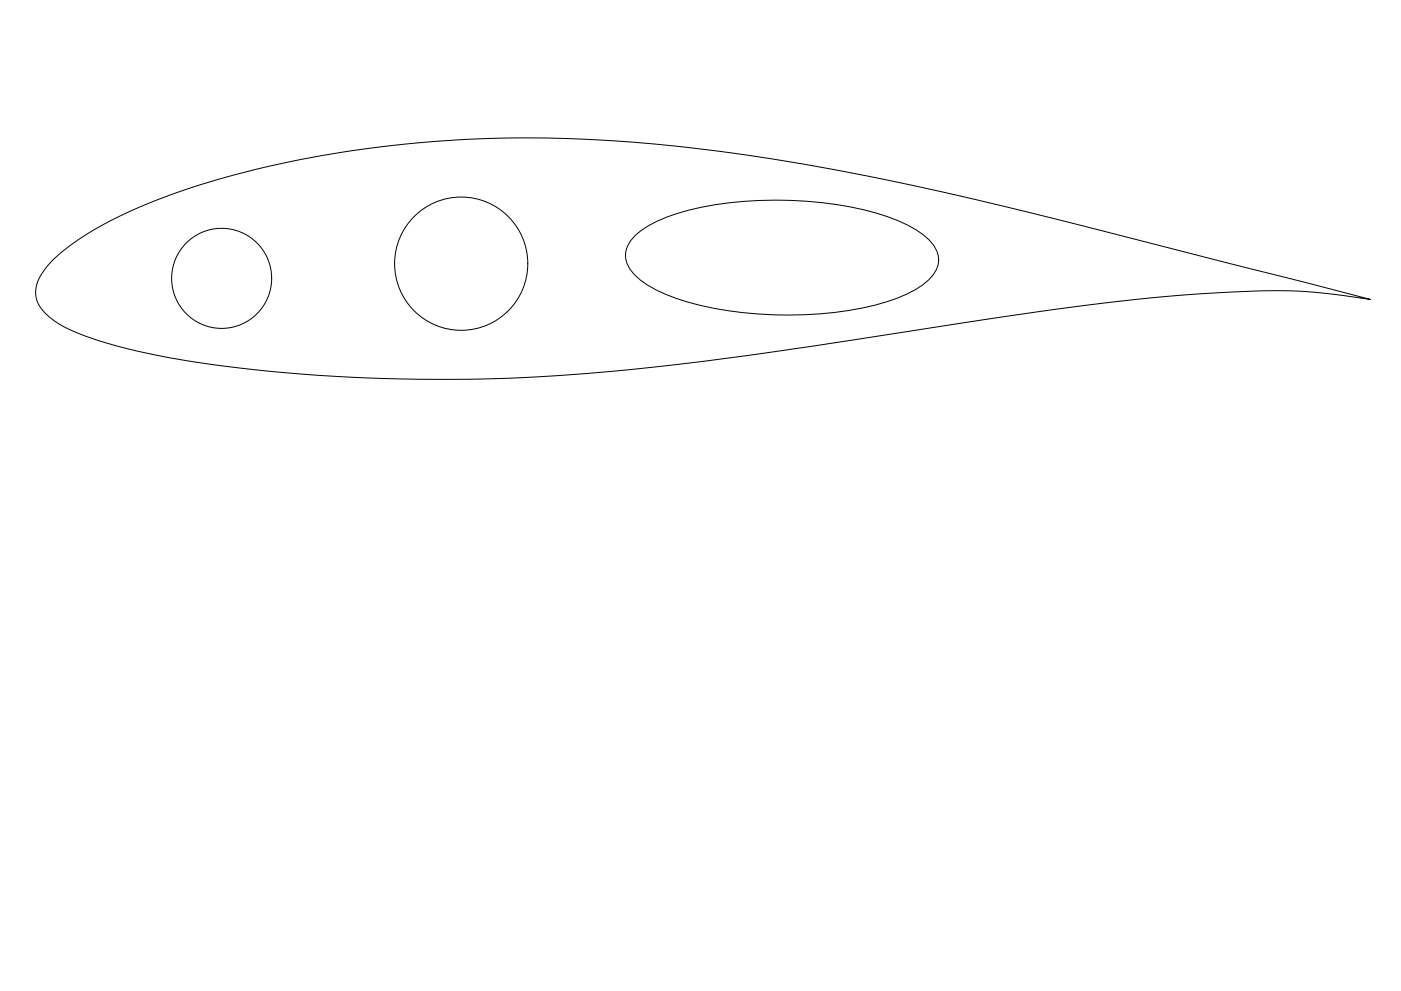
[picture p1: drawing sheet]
<svg xmlns="http://www.w3.org/2000/svg" width="420mm" height="297mm" viewBox="0 0 420 297" stroke-linecap="round" stroke-linejoin="round" font-family="sans-serif">
<!-- layer: 0 -->
<g fill="none" stroke="#000" stroke-width=".3">
<path d="M15.9 77.9a82 82 0 0 1 24.6-15.2 261 261 0 0 1 68.7-18 390.1 390.1 0 0 1 106.4 .6 876.2 876.2 0 0 1 101.3 20.4l94.1 24.1a168.6 168.6 0 0 0-45.2-2.1 759.3 759.3 0 0 0-77 9.1l-32 5a984.9 984.9 0 0 1-89.9 10.8 510.2 510.2 0 0 1-116-5.4 127.1 127.1 0 0 1-31.7-9.3 16.4 16.4 0 0 1-8.1-7.7 9.8 9.8 0 0 1 2.2-9.2zM190.5 70.6a34.8 34.8 0 0 1 14.5-7.2 115.7 115.7 0 0 1 59.5 1 34.8 34.8 0 0 1 14.3 7.7 7.5 7.5 0 0 1-.2 11.7 34.8 34.8 0 0 1-14.6 7.2 115.7 115.7 0 0 1-59.4-1 34.8 34.8 0 0 1-14.3-7.6 7.5 7.5 0 0 1 .2-11.8z"/>
<circle cx="138.3" cy="79" r="20"/>
<circle cx="66.5" cy="83.4" r="15"/>
</g>
</svg>
